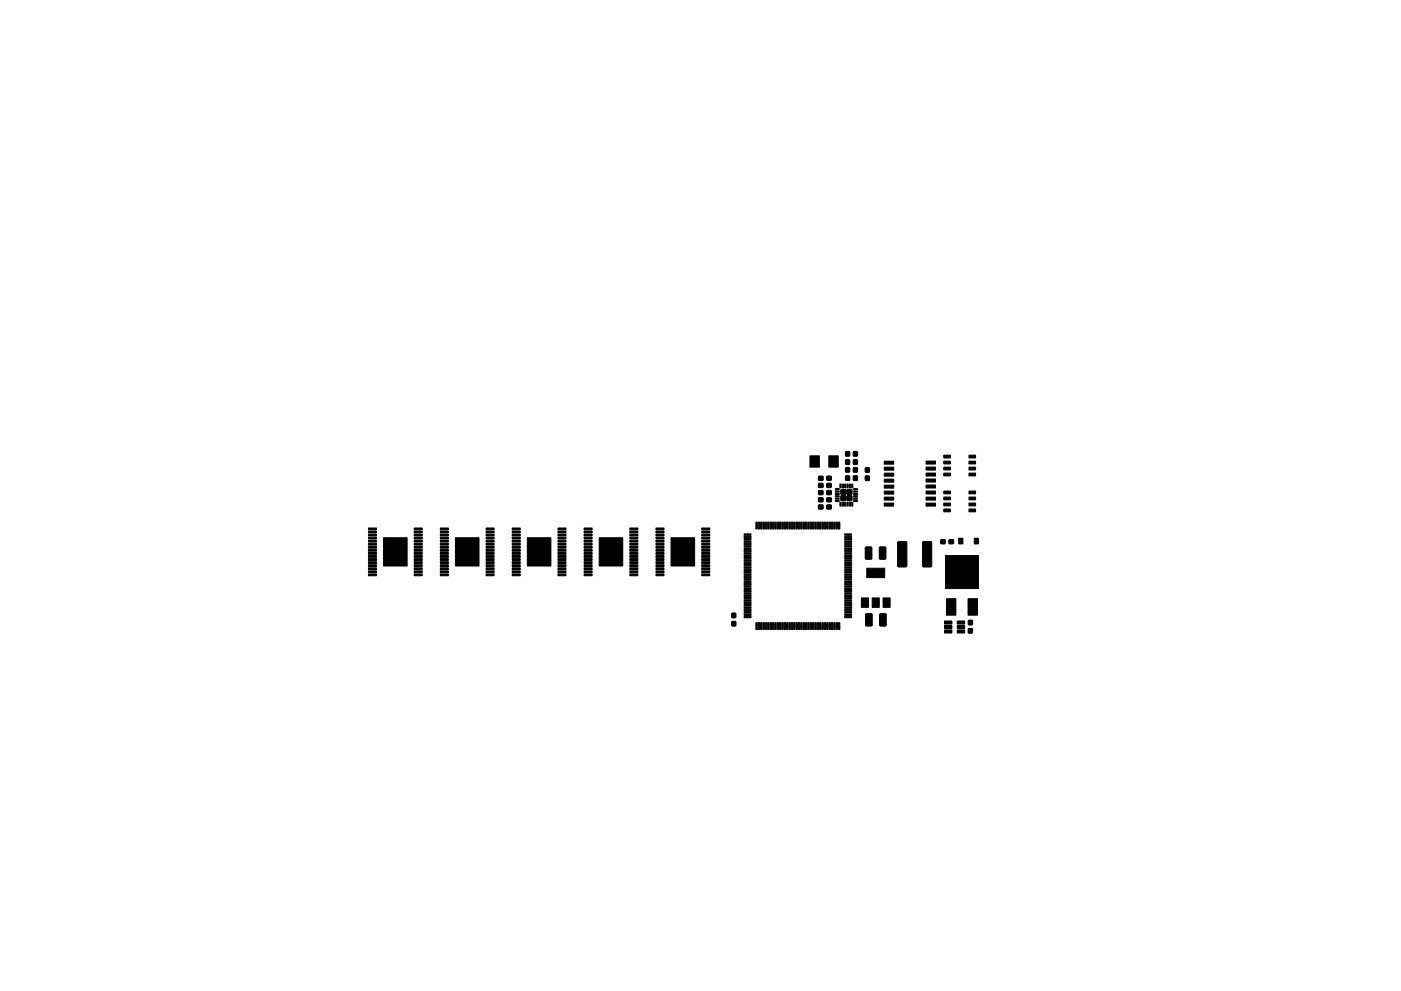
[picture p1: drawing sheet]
<svg xmlns="http://www.w3.org/2000/svg" width="297mm" height="210mm" viewBox="0 0 297 210" stroke-linecap="round" stroke-linejoin="round" font-family="sans-serif">
<g fill="#000" stroke="#000" stroke-width=".21">
<path d="M171.7 96.7h2v2.4h-2zM175.7 96.7h2v2.4h-2zM179.3 95.8l.8 .1v.9l-.8-.1zM179.3 97.6h.8v.9h-.8zM179.3 99.2l.8 .1v.9l-.8-.1zM181 95.8l.8 .1-.1 .9-.8-.1zM181 97.6h.8l-.1 .9h-.8zM181 99.2l.8 .1-.1 .9-.8-.1zM183.5 99.3h.8v.9h-.8zM187.5 97.8h2v.7h-2zM187.5 99.1h2v.7h-2zM196.3 99.1h2v.6h-2z"/>
<path d="M196.3 97.8h2v.7h-2zM200.1 96.6h1.4v.6h-1.4zM200.1 97.8h1.4v.6h-1.4zM200.1 99.1h1.4v.6h-1.4zM205.4 96.6h1.4v.6h-1.4zM205.4 97.8h1.4v.6h-1.4zM205.4 99.1h1.4v.6h-1.4zM78.1 119.2h1.7v.4h-1.7zM78.1 118.5h1.7v.4h-1.7zM78.1 117.9h1.7v.4h-1.7zM78.1 117.2h1.7v.4h-1.7zM78.1 116.6h1.7v.4h-1.7z"/>
<path d="M78.1 115.9h1.7v.4h-1.7zM78.1 115.3h1.7v.4h-1.7zM78.1 114.6h1.7v.4h-1.7zM78.1 114h1.7v.4h-1.7zM78.1 113.3h1.7v.4h-1.7zM78.1 112.7h1.7v.4h-1.7zM78.1 112h1.7v.4h-1.7zM87.8 114h1.7v.4h-1.7zM87.8 112h1.7v.4h-1.7zM87.8 118.5h1.7v.4h-1.7zM87.8 119.2h1.7v.4h-1.7zM87.8 114.6h1.7v.4h-1.7z"/>
<path d="M87.8 113.3h1.7v.4h-1.7zM87.8 115.9h1.7v.4h-1.7zM87.8 117.2h1.7v.4h-1.7zM87.8 115.3h1.7v.4h-1.7zM87.8 116.6h1.7v.4h-1.7zM87.8 112.7h1.7v.4h-1.7zM87.8 117.9h1.7v.4h-1.7zM93.4 119.2h1.7v.4h-1.7zM93.4 118.5h1.7v.4h-1.7zM93.4 117.9h1.7v.4h-1.7zM93.4 117.2h1.7v.4h-1.7zM93.4 116.6h1.7v.4h-1.7z"/>
<path d="M93.4 115.9h1.7v.4h-1.7zM93.4 115.3h1.7v.4h-1.7zM93.4 114.6h1.7v.4h-1.7zM93.4 114h1.7v.4h-1.7zM93.4 113.3h1.7v.4h-1.7zM93.4 112.7h1.7v.4h-1.7zM93.4 112h1.7v.4h-1.7zM103.1 114h1.7v.4h-1.7zM103.1 112h1.7v.4h-1.7zM103.1 118.5h1.7v.4h-1.7zM103.1 119.2h1.7v.4h-1.7zM103.1 114.6h1.7v.4h-1.7z"/>
<path d="M103.1 113.3h1.7v.4h-1.7zM103.1 115.9h1.7v.4h-1.7zM103.1 117.2h1.7v.4h-1.7zM103.1 115.3h1.7v.4h-1.7zM103.1 116.6h1.7v.4h-1.7zM103.1 112.7h1.7v.4h-1.7zM103.1 117.9h1.7v.4h-1.7zM108.6 119.2h1.7v.4h-1.7zM108.6 118.5h1.7v.4h-1.7zM108.6 117.9h1.7v.4h-1.7zM108.6 117.2h1.7v.4h-1.7zM108.6 116.6h1.7v.4h-1.7z"/>
<path d="M108.6 115.9h1.7v.4h-1.7zM108.6 115.3h1.7v.4h-1.7zM108.6 114.6h1.7v.4h-1.7zM108.6 114h1.7v.4h-1.7zM108.6 113.3h1.7v.4h-1.7zM108.6 112.7h1.7v.4h-1.7zM108.6 112h1.7v.4h-1.7zM118.3 114h1.7v.4h-1.7zM118.3 112h1.7v.4h-1.7zM118.3 118.5h1.7v.4h-1.7zM118.3 119.2h1.7v.4h-1.7zM118.3 114.6h1.7v.4h-1.7z"/>
<path d="M118.3 113.3h1.7v.4h-1.7zM118.3 115.9h1.7v.4h-1.7zM118.3 117.2h1.7v.4h-1.7zM118.3 115.3h1.7v.4h-1.7zM118.3 116.6h1.7v.4h-1.7zM118.3 112.7h1.7v.4h-1.7zM118.3 117.9h1.7v.4h-1.7zM123.8 119.2h1.7v.4h-1.7zM123.8 118.5h1.7v.4h-1.7zM123.8 117.9h1.7v.4h-1.7zM123.8 117.2h1.7v.4h-1.7zM123.8 116.6h1.7v.4h-1.7z"/>
<path d="M123.8 115.9h1.7v.4h-1.7zM123.8 115.3h1.7v.4h-1.7zM123.8 114.6h1.7v.4h-1.7zM123.8 114h1.7v.4h-1.7zM123.8 113.3h1.7v.4h-1.7zM123.8 112.7h1.7v.4h-1.7zM123.8 112h1.7v.4h-1.7zM133.5 114h1.7v.4h-1.7zM133.5 112h1.7v.4h-1.7zM133.5 118.5h1.7v.4h-1.7zM133.5 119.2h1.7v.4h-1.7zM133.5 114.6h1.7v.4h-1.7z"/>
<path d="M133.5 113.3h1.7v.4h-1.7zM133.5 115.9h1.7v.4h-1.7zM133.5 117.2h1.7v.4h-1.7zM133.5 115.3h1.7v.4h-1.7zM133.5 116.6h1.7v.4h-1.7zM133.5 112.7h1.7v.4h-1.7zM133.5 117.9h1.7v.4h-1.7zM139.1 119.2h1.7v.4h-1.7zM139.1 118.5h1.7v.4h-1.7zM139.1 117.9h1.7v.4h-1.7zM139.1 117.2h1.7v.4h-1.7zM139.1 116.6h1.7v.4h-1.7z"/>
<path d="M139.1 115.9h1.7v.4h-1.7zM139.1 115.3h1.7v.4h-1.7zM139.1 114.6h1.7v.4h-1.7zM139.1 114h1.7v.4h-1.7zM139.1 113.3h1.7v.4h-1.7zM139.1 112.7h1.7v.4h-1.7zM139.1 112h1.7v.4h-1.7zM148.8 114h1.7v.4h-1.7zM148.8 112h1.7v.4h-1.7zM148.8 118.5h1.7v.4h-1.7zM148.8 119.2h1.7v.4h-1.7zM148.8 114.6h1.7v.4h-1.7z"/>
<path d="M148.8 113.3h1.7v.4h-1.7zM148.8 115.9h1.7v.4h-1.7zM148.8 117.2h1.7v.4h-1.7zM148.8 115.3h1.7v.4h-1.7zM148.8 116.6h1.7v.4h-1.7zM148.8 112.7h1.7v.4h-1.7zM148.8 117.9h1.7v.4h-1.7zM157.8 113.3h1.4v.2l-1.4 .1zM157.8 113.8h1.4v.2l-1.4 .1zM157.8 114.3h1.4v.2l-1.4 .1zM157.8 114.8h1.4v.2l-1.4 .1zM157.8 115.3h1.4v.2l-1.4 .1z"/>
<path d="M157.8 115.8h1.4v.2l-1.4 .1zM157.8 116.3h1.4v.2l-1.4 .1zM157.8 116.8h1.4v.2l-1.4 .1zM157.8 117.3h1.4v.2l-1.4 .1zM157.8 117.8h1.4v.2l-1.4 .1zM157.8 118.3h1.4v.2l-1.4 .1zM157.8 118.8h1.4v.2l-1.4 .1zM157.8 119.3h1.4v.2l-1.4 .1zM157.8 119.8h1.4v.2l-1.4 .1zM160.3 110.8h.3l-.1 1.4h-.2zM160.8 110.8h.3l-.1 1.4h-.2zM161.3 110.8h.3l-.1 1.4h-.2z"/>
<path d="M161.8 110.8h.3l-.1 1.4h-.2zM162.3 110.8h.3l-.1 1.4h-.2zM162.8 110.8h.3l-.1 1.4h-.2zM163.3 110.8h.3l-.1 1.4h-.2zM163.8 110.8h.3l-.1 1.4h-.2zM164.3 110.8h.3l-.1 1.4h-.2zM164.8 110.8h.3l-.1 1.4h-.2zM165.3 110.8h.3l-.1 1.4h-.2zM165.8 110.8h.3l-.1 1.4h-.2zM166.3 110.8h.3l-.1 1.4h-.2zM166.8 110.8h.3l-.1 1.4h-.2zM167.3 110.8h.3l-.1 1.4h-.2z"/>
<path d="M167.8 110.8h.3l-.1 1.4h-.2zM168.3 110.8h.3l-.1 1.4h-.2zM168.8 110.8h.3l-.1 1.4h-.2zM169.3 110.8h.3l-.1 1.4h-.2zM169.8 110.8h.3l-.1 1.4h-.2zM170.3 110.8h.3l-.1 1.4h-.2zM170.8 110.8h.3l-.1 1.4h-.2zM171.3 110.8h.3l-.1 1.4h-.2zM171.8 110.8h.3l-.1 1.4h-.2zM172.3 110.8h.3l-.1 1.4h-.2zM172.8 110.8h.3l-.1 1.4h-.2zM173.3 110.8h.3l-.1 1.4h-.2z"/>
<path d="M173.8 110.8h.3l-.1 1.4h-.2zM173.6 107.2l.9-.1v.9h-.9zM173.6 105.6h.9v.8l-.9 .1zM173.6 102.6h.9v.8h-.9zM173.6 104.1h.9v.8h-.9zM173.6 101.1l.9-.1v.9h-.9zM174.3 110.8h.3l-.1 1.4h-.2zM174.8 110.8h.3l-.1 1.4h-.2zM175.3 110.8h.3l-.1 1.4h-.2zM175.8 110.8h.3l-.1 1.4h-.2zM175.3 107.2l.9-.1v.9h-.9zM175.3 105.6h.9v.8l-.9 .1z"/>
<path d="M175.3 102.6h.9v.8h-.9zM175.3 104.1h.9v.8h-.9zM175.3 101.1l.9-.1v.9h-.9zM176.3 110.8h.3l-.1 1.4h-.2zM176.8 110.8h.3l-.1 1.4h-.2zM177.3 110.8h.3l-.1 1.4h-.2zM177.1 106.2h.8v.2h-.7zM177.1 105.7h.8v.2h-.7zM177.1 105.2h.8v.2h-.7zM177.1 104.7h.8v.2h-.7zM177.1 104.2h.8v.2h-.7zM177.1 103.7h.8v.2h-.7z"/>
<path d="M177.8 110.8h.3l-.1 1.4h-.2zM178.1 106.6h.2v.8l-.2-.1zM178.1 102.7h.2v.8h-.2zM178.6 106.6h.2v.8l-.2-.1zM178.6 102.7h.2v.8h-.2zM178.3 105.2h1v1h-1zM178.3 103.9h1v1h-1zM179.1 106.6h.2v.8l-.2-.1zM179.1 102.7h.2v.8h-.2zM179.6 106.6h.2v.8l-.2-.1zM179.6 102.7h.2v.8h-.2zM179.3 101h.8v.9h-.8z"/>
<path d="M180.1 106.6h.2v.8l-.2-.1zM180.1 102.7h.2v.8h-.2zM179.6 105.2h1v1h-1zM179.6 103.9h1v1h-1zM179.1 119.8h1.4l.1 .2-1.5 .1zM179.1 119.3h1.4l.1 .2-1.5 .1zM179.1 118.8h1.4l.1 .2-1.5 .1zM179.1 118.3h1.4l.1 .2-1.5 .1zM179.1 117.8h1.4l.1 .2-1.5 .1zM179.1 117.3h1.4l.1 .2-1.5 .1zM179.1 116.8h1.4l.1 .2-1.5 .1zM179.1 116.3h1.4l.1 .2-1.5 .1z"/>
<path d="M179.1 115.8h1.4l.1 .2-1.5 .1zM179.1 115.3h1.4l.1 .2-1.5 .1zM179.1 114.8h1.4l.1 .2-1.5 .1zM179.1 114.3h1.4l.1 .2-1.5 .1zM179.1 113.8h1.4l.1 .2-1.5 .1zM179.1 113.3h1.4l.1 .2-1.5 .1zM180.6 106.6h.2v.8l-.2-.1zM180.6 102.7h.2v.8h-.2zM181 101h.8l-.1 .9h-.8zM181 103.7h.8v.2h-.8zM181 104.2h.8v.2h-.8zM181 104.7h.8v.2h-.8z"/>
<path d="M181 105.2h.8v.2h-.8zM181 105.7h.8v.2h-.8zM181 106.2h.8v.2h-.8zM183.5 101h.8v.9h-.8zM183.5 116.1l1.1-.1 .2 .2 .1 2.2-.2 .2-1 .1-.2-.2zM187.5 106.7h2v.7h-2zM187.5 100.4h2v.6h-2zM187.5 101.7h2v.6h-2zM187.5 102.9h2v.7h-2zM187.5 104.2h2v.6h-2zM187.5 105.5h2v.6h-2zM186.5 116.1l1.1-.1 .2 .2v2.2l-.1 .2-1.1 .1-.2-.2z"/>
<path d="M190.4 115l1.7-.1 .2 .2v4.9l-.2 .3h-1.6l-.2-.2zM196.3 106.7h2v.7h-2zM196.3 105.5h2v.6h-2zM196.3 104.2h2v.6h-2zM196.3 102.9h2v.6h-2zM196.3 101.6h2v.7h-2zM196.3 100.4h2v.6h-2zM195.7 115l1.6-.1 .2 .2 .1 4.9-.2 .3h-1.6l-.2-.2zM200.1 104.2h1.4v.6h-1.4zM200.1 105.5h1.4v.6h-1.4zM200.1 106.7h1.4v.6h-1.4zM200.1 108h1.4v.6h-1.4z"/>
<path d="M200.1 100.4h1.4v.6h-1.4zM199.5 114.5h.9v.8l-.9 .1zM201.2 114.5h.9v.8l-.9 .1zM203.3 114.2h.9v1.2h-.9zM205.4 104.2h1.4v.6h-1.4zM205.4 105.5h1.4v.6h-1.4zM205.4 106.7h1.4v.6h-1.4zM205.4 108h1.4v.6h-1.4zM205.4 100.4h1.4v.6h-1.4zM206.6 114.2h.9v1.2h-.9zM78.1 121.8h1.7v.4h-1.7zM78.1 121.1h1.7v.4h-1.7z"/>
<path d="M78.1 120.5h1.7v.4h-1.7zM78.1 119.8h1.7v.4h-1.7zM81.3 114.1h5v6h-5zM87.8 120.5h1.7v.4h-1.7zM87.8 121.8h1.7v.4h-1.7zM87.8 121.1h1.7v.4h-1.7zM87.8 119.8h1.7v.4h-1.7zM93.4 121.8h1.7v.4h-1.7zM93.4 121.1h1.7v.4h-1.7zM93.4 120.5h1.7v.4h-1.7zM93.4 119.8h1.7v.4h-1.7zM96.6 114.1h5v6h-5z"/>
<path d="M103.1 120.5h1.7v.4h-1.7zM103.1 121.8h1.7v.4h-1.7zM103.1 121.1h1.7v.4h-1.7zM103.1 119.8h1.7v.4h-1.7zM108.6 121.8h1.7v.4h-1.7zM108.6 121.1h1.7v.4h-1.7zM108.6 120.5h1.7v.4h-1.7zM108.6 119.8h1.7v.4h-1.7zM111.8 114.1h5v6h-5zM118.3 120.5h1.7v.4h-1.7zM118.3 121.8h1.7v.4h-1.7zM118.3 121.1h1.7v.4h-1.7z"/>
<path d="M118.3 119.8h1.7v.4h-1.7zM123.8 121.8h1.7v.4h-1.7zM123.8 121.1h1.7v.4h-1.7zM123.8 120.5h1.7v.4h-1.7zM123.8 119.8h1.7v.4h-1.7zM127 114.1h5v6h-5zM133.5 120.5h1.7v.4h-1.7zM133.5 121.8h1.7v.4h-1.7zM133.5 121.1h1.7v.4h-1.7zM133.5 119.8h1.7v.4h-1.7zM139.1 121.8h1.7v.4h-1.7zM139.1 121.1h1.7v.4h-1.7z"/>
<path d="M139.1 120.5h1.7v.4h-1.7zM139.1 119.8h1.7v.4h-1.7zM142.3 114.1h5v6h-5zM148.8 120.5h1.7v.4h-1.7zM148.8 121.8h1.7v.4h-1.7zM148.8 121.1h1.7v.4h-1.7zM148.8 119.8h1.7v.4h-1.7zM155.2 130.1h.8v.9h-.8zM155.2 131.9h.8v.9h-.8zM157.8 120.3h1.4v.2l-1.4 .1zM157.8 120.8h1.4v.2l-1.4 .1zM157.8 121.3h1.4v.2l-1.4 .1z"/>
<path d="M157.8 121.8h1.4v.2l-1.4 .1zM157.8 122.3h1.4v.2l-1.4 .1zM157.8 122.8h1.4v.2l-1.4 .1zM157.8 123.3h1.4v.2l-1.4 .1zM157.8 123.8h1.4v.2l-1.4 .1zM157.8 124.3h1.4v.2l-1.4 .1zM157.8 124.8h1.4v.2l-1.4 .1zM157.8 125.3h1.4v.2l-1.4 .1zM157.8 125.8h1.4v.2l-1.4 .1zM157.8 126.3h1.4v.2l-1.4 .1zM157.8 126.8h1.4v.2l-1.4 .1zM157.8 127.3h1.4v.2l-1.4 .1z"/>
<path d="M157.8 127.8h1.4v.2l-1.4 .1zM157.8 128.3h1.4v.2l-1.4 .1zM157.8 128.8h1.4v.2l-1.4 .1zM157.8 129.3h1.4v.2l-1.4 .1zM157.8 129.8h1.4v.2l-1.4 .1zM157.8 130.3h1.4v.2l-1.4 .1zM157.8 130.8h1.4v.2l-1.4 .1zM160.3 132.1l.3 .1-.1 1.4-.2-.1zM160.8 132.1l.3 .1-.1 1.4-.2-.1zM161.3 132.1l.3 .1-.1 1.4-.2-.1zM161.8 132.1l.3 .1-.1 1.4-.2-.1zM162.3 132.1l.3 .1-.1 1.4-.2-.1z"/>
<path d="M162.8 132.1l.3 .1-.1 1.4-.2-.1zM163.3 132.1l.3 .1-.1 1.4-.2-.1zM163.8 132.1l.3 .1-.1 1.4-.2-.1zM164.3 132.1l.3 .1-.1 1.4-.2-.1zM164.8 132.1l.3 .1-.1 1.4-.2-.1zM165.3 132.1l.3 .1-.1 1.4-.2-.1zM165.8 132.1l.3 .1-.1 1.4-.2-.1zM166.3 132.1l.3 .1-.1 1.4-.2-.1zM166.8 132.1l.3 .1-.1 1.4-.2-.1zM167.3 132.1l.3 .1-.1 1.4-.2-.1zM167.8 132.1l.3 .1-.1 1.4-.2-.1zM168.3 132.1l.3 .1-.1 1.4-.2-.1z"/>
<path d="M168.8 132.1l.3 .1-.1 1.4-.2-.1zM169.3 132.1l.3 .1-.1 1.4-.2-.1zM169.8 132.1l.3 .1-.1 1.4-.2-.1zM170.3 132.1l.3 .1-.1 1.4-.2-.1zM170.8 132.1l.3 .1-.1 1.4-.2-.1zM171.3 132.1l.3 .1-.1 1.4-.2-.1zM171.8 132.1l.3 .1-.1 1.4-.2-.1zM172.3 132.1l.3 .1-.1 1.4-.2-.1zM172.8 132.1l.3 .1-.1 1.4-.2-.1zM173.3 132.1l.3 .1-.1 1.4-.2-.1zM173.8 132.1l.3 .1-.1 1.4-.2-.1zM174.3 132.1l.3 .1-.1 1.4-.2-.1z"/>
<path d="M174.8 132.1l.3 .1-.1 1.4-.2-.1zM175.3 132.1l.3 .1-.1 1.4-.2-.1zM175.8 132.1l.3 .1-.1 1.4-.2-.1zM176.3 132.1l.3 .1-.1 1.4-.2-.1zM176.8 132.1l.3 .1-.1 1.4-.2-.1zM177.3 132.1l.3 .1-.1 1.4-.2-.1zM177.8 132.1l.3 .1-.1 1.4-.2-.1zM179.1 130.8h1.4l.1 .2-1.5 .1zM179.1 130.3h1.4l.1 .2-1.5 .1zM179.1 129.8h1.4l.1 .2-1.5 .1zM179.1 129.3h1.4l.1 .2-1.5 .1zM179.1 128.8h1.4l.1 .2-1.5 .1z"/>
<path d="M179.1 128.3h1.4l.1 .2-1.5 .1zM179.1 127.8h1.4l.1 .2-1.5 .1zM179.1 127.3h1.4l.1 .2-1.5 .1zM179.1 126.8h1.4l.1 .2-1.5 .1zM179.1 126.3h1.4l.1 .2-1.5 .1zM179.1 125.8h1.4l.1 .2-1.5 .1zM179.1 125.3h1.4l.1 .2-1.5 .1zM179.1 124.8h1.4l.1 .2-1.5 .1zM179.1 124.3h1.4l.1 .2-1.5 .1zM179.1 123.8h1.4l.1 .2-1.5 .1zM179.1 123.3h1.4l.1 .2-1.5 .1zM179.1 122.8h1.4l.1 .2-1.5 .1z"/>
<path d="M179.1 122.3h1.4l.1 .2-1.5 .1zM179.1 121.8h1.4l.1 .2-1.5 .1zM179.1 121.3h1.4l.1 .2-1.5 .1zM179.1 120.8h1.4l.1 .2-1.5 .1zM179.1 120.3h1.4l.1 .2-1.5 .1zM182.6 126.9h1.5v2h-1.5zM183.6 130.3l1.1-.1 .2 .1v2.3l-.1 .2h-1.1l-.2-.1zM184.9 126.9h1.5v2h-1.5zM183.8 120.6h3.8v2h-3.8zM186.6 130.3l1.1-.1 .2 .1v2.3l-.1 .2h-1.1l-.2-.1zM187.2 126.9h1.5v2h-1.5zM200.3 133.7h1.5v.6h-1.5z"/>
<path d="M200.3 132.7h1.5v.7h-1.5zM200.3 131.8h1.5v.6h-1.5zM200.5 117.9h7v7h-7zM200.7 127h2v3.5h-2zM203 132.7h1.5v.7h-1.5zM203 131.8h1.5v.6h-1.5zM203 133.7h1.5v.6h-1.5zM205.2 127h2v3.5h-2zM205.3 131.6l.9 .1-.1 .9-.8-.1zM205.3 133.4h.9l-.1 .9h-.8z"/>
</g>
</svg>
